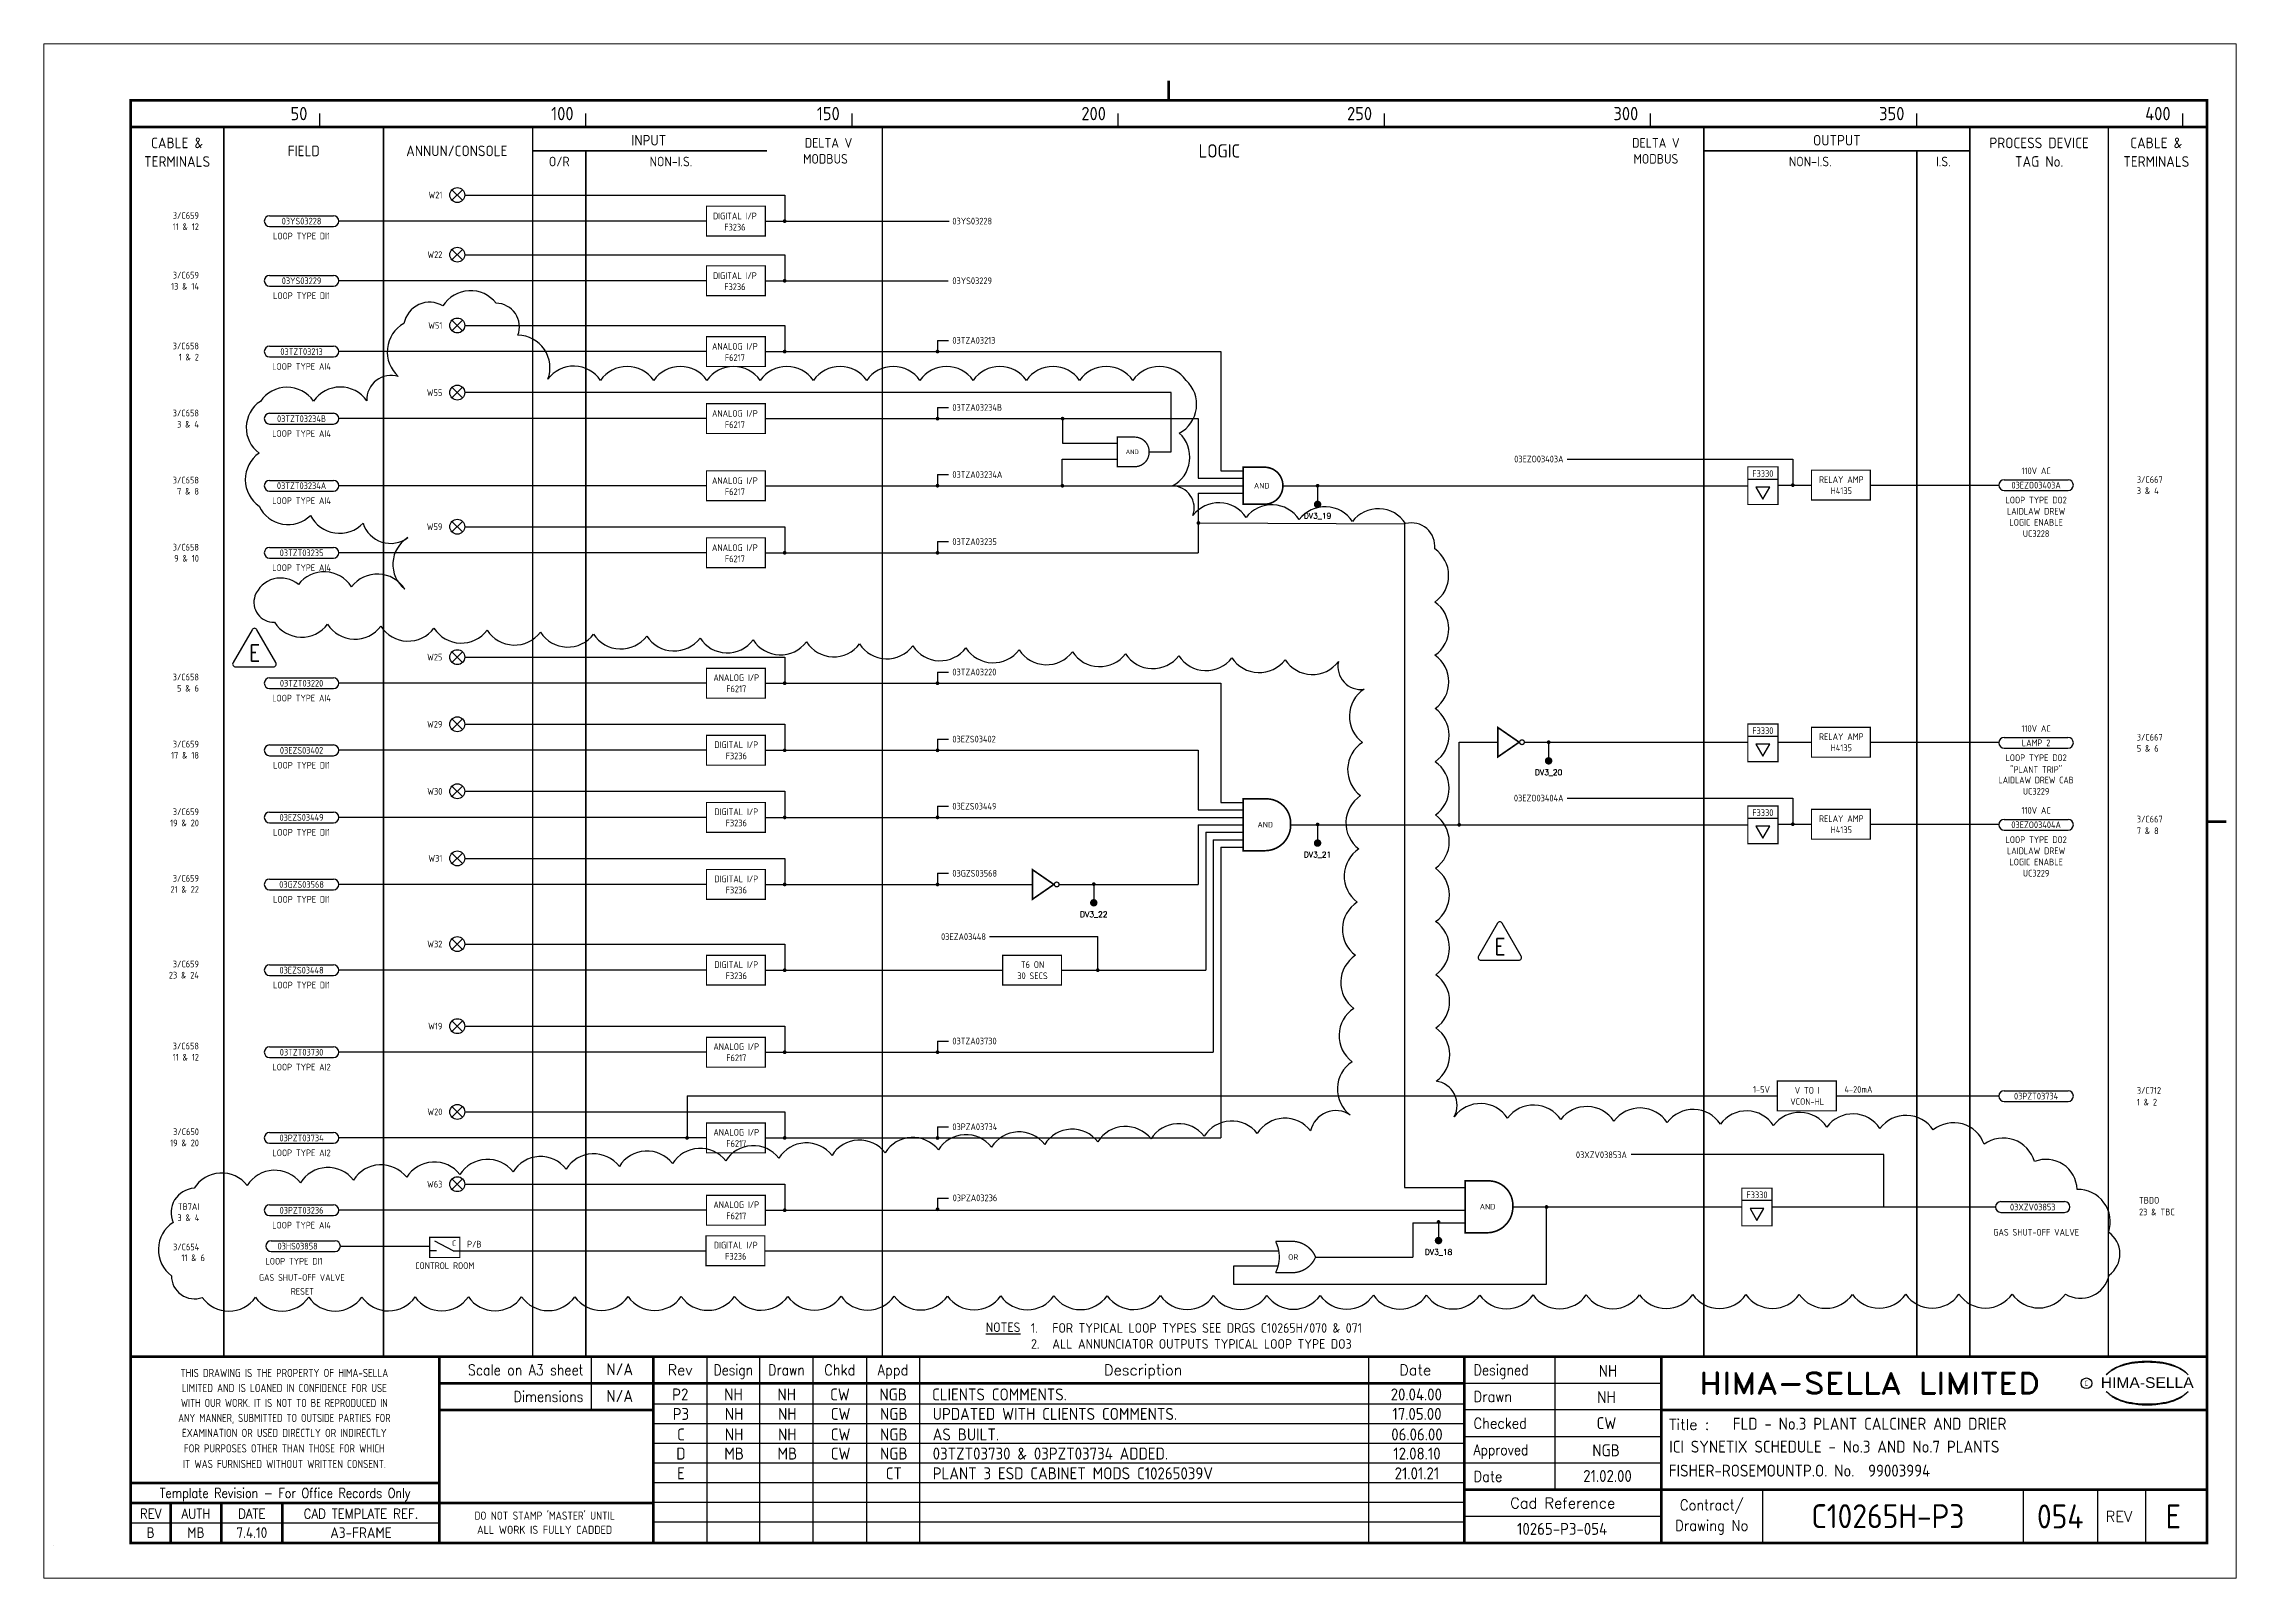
# Paper-space layout 'Layout1' of a CAD drawing. Extents: x 41 to 369, y 29 to 258.
# The model-space entities are those that its viewports show. They can reach past a viewport. Long polylines and large blocks are cut down to what shows.
import ezdxf
from ezdxf.enums import TextEntityAlignment as Align

# ---------------------------------------------------------------- set-up
doc = ezdxf.new("R2010")
doc.units = 0
doc.header["$LTSCALE"] = 0.25
doc.header["$MEASUREMENT"] = 0
doc.linetypes.add('HIDDEN', pattern=[0.375, 0.25, -0.125])
for name, color, linetype in [('00-DRG_FRAME', 12, 'CONTINUOUS'), ('01-DRAW', 7, 'CONTINUOUS'), ('02-TEXT', 2, 'CONTINUOUS'), ('051', 7, 'CONTINUOUS'), ('051-TEXT', 2, 'CONTINUOUS'), ('054', 7, 'CONTINUOUS'), ('054-TEXT', 2, 'CONTINUOUS')]:
    doc.layers.add(name, color=color, linetype=linetype)
doc.styles.add('ARIAL', font='arial.ttf', dxfattribs={"height": 2.5})
doc.styles.add('ISO', font='iso.shx')
doc.styles.add('ROMAND', font='ROMAND')
doc.styles.add('ROMANS', font='romans.shx')

psp = doc.layouts.get("Layout1")

msp = doc.modelspace()

# ---------------------------------------------------------------- texts
at = {"layer": '00-DRG_FRAME', "style": 'ISO'}
for s, p in [('50', (47.69, 267.75)), ('100', (97.69, 267.75)), ('150', (147.69, 267.75)), ('200', (197.69, 267.75)), ('250', (247.69, 267.75)), ('300', (297.69, 267.75)), ('350', (347.69, 267.75)), ('400', (397.69, 267.75))]:
    msp.add_text(s, height=2.5, dxfattribs=at).set_placement(p, align=Align.RIGHT)
for s, height, p in [('CABLE &', 2, (23.21, 263.5)), ('INPUT', 2, (111.81, 264)), ('DELTA V', 1.8, (145.58, 263.5)), ('DELTA V', 1.8, (301, 263.5)), ('OUTPUT', 2, (335, 264)), ('PROCESS DEVICE', 2, (373, 263.5)), ('CABLE &', 2, (395, 263.5)), ('TERMINALS', 2, (23.21, 260)), ('FIELD', 2, (47, 262)), ('ANNUN/CONSOLE', 2, (75.76, 262)), ('O/R', 1.8, (95, 260)), ('NON-I.S.', 1.8, (115.98, 260)), ('MODBUS', 1.8, (145, 260.5)), ('LOGIC', 2.5, (219, 262)), ('MODBUS', 1.8, (301, 260.5)), ('NON-I.S.', 1.8, (330, 260)), ('I.S.', 1.8, (355, 260)), ('TAG No.', 2, (373, 260)), ('TERMINALS', 2, (395, 260))]:
    msp.add_text(s, height=height, dxfattribs=at).set_placement(p, align=Align.MIDDLE)
at = {"layer": '00-DRG_FRAME', "color": 3, "style": 'ISO'}
for s, width, p in [('THIS DRAWING IS THE PROPERTY OF HIMA-SELLA', 0.9, (43.36, 32.44)), ("DO NOT STAMP 'MASTER' UNTIL", 0.95, (92.25, 5.79))]:
    msp.add_text(s, height=1.53, dxfattribs=dict(at, width=width)).set_placement(p, align=Align.MIDDLE)
at = {"layer": '00-DRG_FRAME', "color": 4, "style": 'ROMAND', "width": 0.87}
for s, p in [('Scale on A3 sheet', (99.54, 32)), ('Dimensions', (99.54, 27.01))]:
    msp.add_text(s, height=2, dxfattribs=at).set_placement(p, align=Align.RIGHT)
at = {"layer": '00-DRG_FRAME', "color": 4, "style": 'ROMAND'}
for s, p in [('Rev', (117.7, 32)), ('Description', (204.69, 32)), ('Date', (255.79, 32))]:
    msp.add_text(s, height=2, dxfattribs=at).set_placement(p, align=Align.CENTER)
for s, width, p in [('Design', 0.85, (127.7, 32)), ('Drawn', 0.85, (137.7, 32)), ('Chkd', 0.9, (147.7, 32)), ('Appd', 0.9, (157.7, 32))]:
    msp.add_text(s, height=2, dxfattribs=dict(at, width=width)).set_placement(p, align=Align.CENTER)
for s, width, p in [('Designed', 0.87, (266.75, 32)), ('Drawn', 0.9, (266.75, 27)), ('Checked', 0.9, (266.75, 22)), ('Approved', 0.85, (266.75, 17)), ('Date', 0.9, (266.75, 12))]:
    msp.add_text(s, height=2, dxfattribs=dict(at, width=width)).set_placement(p)
at = {"layer": '00-DRG_FRAME', "color": 3, "style": 'ISO'}
for s, width, p in [('LIMITED AND IS LOANED IN CONFIDENCE FOR USE', 0.9, (43.36, 29.62)), ('ANY MANNER, SUBMITTED TO OUTSIDE PARTIES FOR', 0.87, (43.36, 23.99)), ('WITH OUR WORK. IT IS NOT TO BE REPRODUCED IN', 0.87, (43.36, 26.81)), ('EXAMINATION OR USED DIRECTLY OR INDIRECTLY', 0.9, (43.36, 21.18)), ('FOR PURPOSES OTHER THAN THOSE FOR WHICH', 0.9, (43.36, 18.27)), ('IT WAS FURNISHED WITHOUT WRITTEN CONSENT.', 0.9, (43.36, 15.35))]:
    msp.add_text(s, height=1.53, dxfattribs=dict(at, width=width)).set_placement(p, align=Align.MIDDLE_CENTER)
at = {"layer": '00-DRG_FRAME', "style": 'ROMAND', "width": 1.15}
msp.add_text('HIMA-SELLA LIMITED', height=4, dxfattribs=at).set_placement((341.1, 30.5), align=Align.MIDDLE)
at = {"layer": '00-DRG_FRAME', "color": 3, "style": 'ISO', "width": 0.9}
msp.add_text('C', height=1, dxfattribs=at).set_placement((381.84, 30), align=Align.CENTER)
at = {"layer": '00-DRG_FRAME', "style": 'ARIAL', "width": 1.05}
msp.add_text('HIMA-SELLA', height=2, dxfattribs=at).set_placement((393.3, 29.63), align=Align.CENTER)
at = {"layer": '00-DRG_FRAME', "color": 4, "style": 'ROMAND'}
msp.add_text('Title :', height=2, dxfattribs=at).set_placement((303.5, 21.75))
for s, height, width, p in [('Template Revision - For Office Records Only', 1.8, 0.85, (43.5, 9.62)), ('Contract/', 2, 0.9, (311.5, 7.5)), ('REV', 1.8, 0.9, (18.25, 6)), ('AUTH', 1.8, 0.9, (26.75, 6)), ('DATE', 1.8, 0.9, (37.25, 6)), ('CAD TEMPLATE REF.', 1.8, 0.9, (57.75, 6)), ('Drawing No', 2, 0.9, (311.5, 3.5))]:
    msp.add_text(s, height=height, dxfattribs=dict(at, width=width)).set_placement(p, align=Align.MIDDLE)
for s, p in [('Cad Reference', (283.5, 8)), ('REV', (388, 5.5))]:
    msp.add_text(s, height=2, dxfattribs=at).set_placement(p, align=Align.MIDDLE)
at = {"layer": '00-DRG_FRAME', "color": 41, "style": 'ISO'}
for s, p in [('B', (18.25, 1.45)), ('MB', (26.75, 1.45)), ('7.4.10', (37.25, 1.45)), ('A3-FRAME', (57.75, 1.45))]:
    msp.add_text(s, height=2, dxfattribs=at).set_placement(p, align=Align.CENTER)
at = {"layer": '00-DRG_FRAME', "color": 3, "style": 'ISO'}
msp.add_text('ALL WORK IS FULLY CADDED', height=1.53, dxfattribs=at).set_placement((92.25, 2.98), align=Align.MIDDLE_CENTER)
at = {"layer": '02-TEXT', "style": 'ISO'}
for s, p in [('%%UNOTES', (175.13, 41.03)), ('1.', (183.62, 40.89)), ('FOR TYPICAL LOOP TYPES SEE DRGS C10265H/070 & 071', (187.62, 40.89)), ('2.', (183.62, 37.89)), ('ALL ANNUNCIATOR OUTPUTS TYPICAL LOOP TYPE DO3', (187.62, 37.89))]:
    msp.add_text(s, height=1.8, dxfattribs=at).set_placement(p, align=Align.MIDDLE_LEFT)
at = {"layer": '051-TEXT', "style": 'ISO'}
msp.add_text('1-5V', height=1.26, dxfattribs=at).set_placement((322.43, 85.69), align=Align.MIDDLE_RIGHT)
for s, height, p in [('VCON-HL', 1.26, (329.43, 83.42)), ('V TO I', 1.26, (329.43, 85.52)), ('C', 1.05, (75.24, 56.8)), ('DIGITAL I/P', 1.26, (128.16, 56.45)), ('F3236', 1.26, (128.16, 54.35)), ('OR', 1.05, (232.87, 54.21)), ('CONTROL ROOM', 1.26, (73.49, 52.6))]:
    msp.add_text(s, height=height, dxfattribs=at).set_placement(p, align=Align.MIDDLE)
for s, p in [('4-20mA', (336.43, 85.69)), ('P/B', (77.69, 56.63))]:
    msp.add_text(s, height=1.26, dxfattribs=at).set_placement(p, align=Align.MIDDLE_LEFT)
at = {"layer": '054-TEXT', "style": 'ISO'}
for s, p in [('W21', (73.04, 253.7)), ('11 & 12', (27.31, 247.75)), ('3/C659', (27.31, 249.85)), ('W22', (73.04, 242.5)), ('3/C659', (27.31, 238.65)), ('13 & 14', (27.31, 236.55)), ('W51', (73.04, 229.2)), ('3/C658', (27.31, 225.35)), ('1 & 2', (27.31, 223.25)), ('W55', (73.04, 216.6)), ('3/C658', (27.31, 212.75)), ('3 & 4', (27.31, 210.65)), ('03EZO03403A', (283.65, 204.11)), ('3/C658', (27.31, 200.15)), ('7 & 8', (27.31, 198.05)), ('W59', (73.04, 191.4)), ('3/C658', (27.31, 187.55)), ('9 & 10', (27.31, 185.45)), ('W25', (73.04, 166.9)), ('3/C658', (27.31, 163.16)), ('5 & 6', (27.31, 161.06)), ('W29', (73.04, 154.3)), ('17 & 18', (27.31, 148.46)), ('3/C659', (27.31, 150.56)), ('W30', (73.04, 141.7)), ('03EZO03404A', (283.65, 140.42)), ('19 & 20', (27.31, 135.75)), ('3/C659', (27.31, 137.85)), ('W31', (73.04, 129.1)), ('21 & 22', (27.31, 123.26)), ('3/C659', (27.31, 125.36)), ('W32', (73.04, 113)), ('03EZA03448', (175.15, 114.4)), ('23 & 24', (27.31, 107.16)), ('3/C659', (27.31, 109.26)), ('W19', (73.04, 97.59)), ('11 & 12', (27.31, 91.75)), ('3/C658', (27.31, 93.85)), ('3/C650', (27.31, 77.75)), ('W20', (73.04, 81.49)), ('19 & 20', (27.31, 75.65)), ('W63', (73.04, 67.9)), ('3 & 4', (27.38, 61.6)), ('TB7AI', (27.38, 63.7)), ('3/C654', (27.37, 56.11)), ('11 & 6 ', (29.15, 54.07))]:
    msp.add_text(s, height=1.26, dxfattribs=at).set_placement(p, align=Align.MIDDLE_RIGHT)
at = {"layer": '054-TEXT'}
for s, height, style, p in [('03YS03228', 1.26, 'ISO', (46.59, 248.8)), ('DIGITAL I/P', 1.26, 'ISO', (127.99, 249.77)), ('F3236', 1.26, 'ISO', (127.99, 247.67)), ('LOOP TYPE DI1', 1.26, 'ISO', (46.59, 246)), ('DIGITAL I/P', 1.26, 'ISO', (127.99, 238.57)), ('LOOP TYPE DI1', 1.26, 'ISO', (46.59, 234.8)), ('03YS03229', 1.26, 'ISO', (46.59, 237.6)), ('F3236', 1.26, 'ISO', (127.99, 236.47)), ('03TZT03213', 1.26, 'ISO', (46.59, 224.3)), ('ANALOG I/P', 1.26, 'ISO', (127.99, 225.27)), ('F6217', 1.26, 'ISO', (127.99, 223.17)), ('LOOP TYPE AI4', 1.26, 'ISO', (46.59, 221.5)), ('03TZT03234B', 1.26, 'ISO', (46.59, 211.7)), ('ANALOG I/P', 1.26, 'ISO', (127.99, 212.67)), ('F6217', 1.26, 'ISO', (127.99, 210.57)), ('LOOP TYPE AI4', 1.26, 'ISO', (46.59, 208.9)), ('AND', 0.84, 'ISO', (202.63, 205.45)), ('110V AC', 1.26, 'ISO', (372.43, 201.9)), ('03TZT03234A', 1.26, 'ISO', (46.59, 199.1)), ('ANALOG I/P', 1.26, 'ISO', (127.99, 200.07)), ('F6217', 1.26, 'ISO', (127.99, 197.97)), ('AND', 1.05, 'ISO', (226.95, 199.1)), ('RELAY AMP', 1.26, 'ISO', (335.83, 200.26)), ('H4135', 1.26, 'ISO', (335.83, 198.16)), ('03EZO03403A', 1.26, 'ISO', (372.43, 199.2)), ('LOOP TYPE AI4', 1.26, 'ISO', (46.59, 196.3)), ('DV3_19', 1.05, 'ROMANS', (237.45, 193.39)), ('LOOP TYPE DO2', 1.26, 'ISO', (372.43, 196.41)), ('LAIDLAW DREW', 1.26, 'ISO', (372.43, 194.31)), ('LOGIC ENABLE', 1.26, 'ISO', (372.43, 192.21)), ('UC3228', 1.26, 'ISO', (372.43, 190.11)), ('03TZT03235', 1.26, 'ISO', (46.59, 186.5)), ('ANALOG I/P', 1.26, 'ISO', (127.99, 187.47)), ('F6217', 1.26, 'ISO', (127.99, 185.37)), ('LOOP TYPE AI4', 1.26, 'ISO', (46.59, 183.7)), ('03TZT03220', 1.26, 'ISO', (46.59, 162)), ('ANALOG I/P', 1.26, 'ISO', (128.25, 163.05)), ('F6217', 1.26, 'ISO', (128.25, 160.95)), ('LOOP TYPE AI4', 1.26, 'ISO', (46.59, 159.2)), ('RELAY AMP', 1.26, 'ISO', (335.83, 151.97)), ('110V AC', 1.26, 'ISO', (372.43, 153.5)), ('03EZS03402', 1.26, 'ISO', (46.59, 149.4)), ('DIGITAL I/P', 1.26, 'ISO', (128.25, 150.45)), ('F3236', 1.26, 'ISO', (128.25, 148.35)), ('H4135', 1.26, 'ISO', (335.83, 149.87)), ('LOOP TYPE DO2', 1.26, 'ISO', (372.43, 148.01)), ('LAMP 2', 1.26, 'ISO', (372.43, 150.8)), ('LOOP TYPE DI1', 1.26, 'ISO', (46.59, 146.6)), ('DV3_20', 1.05, 'ROMANS', (280.85, 145.21)), ('"PLANT TRIP"', 1.26, 'ISO', (372.43, 145.91)), ('UC3229', 1.26, 'ISO', (372.43, 141.71)), ('03EZS03449', 1.26, 'ISO', (46.59, 136.8)), ('DIGITAL I/P', 1.26, 'ISO', (128.25, 137.85)), ('F3236', 1.26, 'ISO', (128.25, 135.75)), ('AND', 1.05, 'ISO', (227.62, 135.44)), ('RELAY AMP', 1.26, 'ISO', (335.83, 136.57)), ('03EZO03404A', 1.26, 'ISO', (372.43, 135.41)), ('110V AC', 1.26, 'ISO', (372.43, 138.11)), ('LOOP TYPE DI1', 1.26, 'ISO', (46.59, 134)), ('H4135', 1.26, 'ISO', (335.83, 134.47)), ('LOOP TYPE DO2', 1.26, 'ISO', (372.43, 132.62)), ('LOOP TYPE DO2', 1.26, 'ISO', (372.43, 132.62)), ('DV3_21', 1.05, 'ROMANS', (237.45, 129.75)), ('LAIDLAW DREW', 1.26, 'ISO', (372.43, 130.52)), ('LOGIC ENABLE', 1.26, 'ISO', (372.43, 128.42)), ('03GZS03568', 1.26, 'ISO', (46.59, 124.2)), ('DIGITAL I/P', 1.26, 'ISO', (128.25, 125.25)), ('F3236', 1.26, 'ISO', (128.25, 123.15)), ('UC3229', 1.26, 'ISO', (372.43, 126.32)), ('LOOP TYPE DI1', 1.26, 'ISO', (46.59, 121.4)), ('DV3_22', 1.05, 'ROMANS', (195.41, 118.55)), ('03EZS03448', 1.26, 'ISO', (46.59, 108.1)), ('DIGITAL I/P', 1.26, 'ISO', (128.25, 109.15)), ('F3236', 1.26, 'ISO', (128.25, 107.05)), ('30 SECS', 1.26, 'ISO', (183.9, 107.05)), ('T6 ON', 1.26, 'ISO', (183.9, 109.15)), ('LOOP TYPE DI1', 1.26, 'ISO', (46.59, 105.3)), ('03TZT03730', 1.26, 'ISO', (46.59, 92.69)), ('ANALOG I/P', 1.26, 'ISO', (128.25, 93.74)), ('F6217', 1.26, 'ISO', (128.25, 91.64)), ('LOOP TYPE AI2', 1.26, 'ISO', (46.59, 89.89)), ('03PZT03734', 1.26, 'ISO', (372.43, 84.44)), ('ANALOG I/P', 1.26, 'ISO', (128.25, 77.64)), ('LOOP TYPE AI2', 1.26, 'ISO', (46.59, 73.79)), ('03PZT03734', 1.26, 'ISO', (46.59, 76.59)), ('F6217', 1.26, 'ISO', (128.25, 75.54)), ('03XZV03853A', 1.26, 'ISO', (290.77, 73.42)), ('03PZT03236', 1.26, 'ISO', (46.59, 63)), ('ANALOG I/P', 1.26, 'ISO', (128.25, 64.05)), ('F6217', 1.26, 'ISO', (128.25, 61.95)), ('AND', 1.05, 'ISO', (269.37, 63.68)), ('03XZV03853', 1.26, 'ISO', (371.8, 63.6)), ('LOOP TYPE AI4', 1.26, 'ISO', (46.59, 60.2)), ('GAS SHUT-OFF VALVE', 1.26, 'ISO', (372.45, 58.87)), ('LOOP TYPE DI1', 1.26, 'ISO', (45.16, 53.43)), ('03HS03858', 1.26, 'ISO', (45.85, 56.26)), ('DV3_18', 1.05, 'ROMANS', (260.17, 55.1)), ('GAS SHUT-OFF VALVE', 1.26, 'ISO', (46.64, 50.37)), ('RESET', 1.26, 'ISO', (46.75, 47.76))]:
    msp.add_text(s, height=height, dxfattribs=dict(at, style=style)).set_placement(p, align=Align.MIDDLE)
at = {"layer": '054-TEXT', "style": 'ISO'}
for s, p in [('03YS03228', (168.85, 248.8)), ('03YS03229', (168.85, 237.6)), ('03TZA03213', (168.85, 226.4)), ('03TZA03234B', (168.85, 213.8)), ('03TZA03234A', (168.85, 201.2)), ('3/C667', (391.35, 200.26)), ('3 & 4', (391.35, 198.16)), ('03TZA03235', (168.85, 188.6)), ('03TZA03220', (168.85, 164.1)), ('3/C667', (391.34, 151.86)), ('03EZS03402', (168.85, 151.5)), ('5 & 6', (391.34, 149.76)), ('03EZS03449', (168.85, 138.9)), ('3/C667', (391.34, 136.47)), ('7 & 8', (391.34, 134.28)), ('03GZS03568', (168.85, 126.3)), ('03TZA03730', (168.85, 94.79)), ('1 & 2', (391.35, 83.31)), ('3/C712', (391.35, 85.5)), ('03PZA03734', (168.85, 78.68)), ('03PZA03236', (168.9, 65.33)), ('TBDO', (391.76, 64.88)), ('23 & TBC', (391.76, 62.68))]:
    msp.add_text(s, height=1.26, dxfattribs=at).set_placement(p, align=Align.MIDDLE_LEFT)
for p in [(321.09, 200.76), (321.09, 152.46), (321.09, 137.06), (319.99, 65.27)]:
    msp.add_text('F3330', height=1.26, dxfattribs=at).set_placement(p, align=Align.CENTER)
at = {"layer": '054-TEXT', "style": 'ISO', "width": 0.9}
msp.add_text('LAIDLAW DREW CAB', height=1.26, dxfattribs=at).set_placement((372.43, 143.81), align=Align.MIDDLE)

# ---------------------------------------------------------------- blocks, each defined once
blk = doc.blocks.new('A3-REVA')
at = {"layer": '051-TEXT', "style": 'ISO'}
for tag, p in [('DESIGNED', (292.01, 31.7)), ('A', (117.73, 27.28)), ('DES', (127.73, 27.28)), ('DRN', (137.73, 27.28)), ('CHKD', (147.73, 27.28)), ('APPD', (157.73, 27.28)), ('DATE', (256, 27.28)), ('DRAWN', (291.72, 26.77)), ('CHECKED', (291.72, 21.89)), ('APPD', (291.65, 16.79)), ('DATE', (291.92, 11.96))]:
    blk.add_attdef(tag, text='', height=2.25, dxfattribs=at).set_placement(p, align=Align.CENTER)
blk.add_attdef('DESCRIPTION', (165.03, 27.28), '', height=2.25, dxfattribs=at)
blk = doc.blocks.new('A3-REVB')
at = {"layer": '051-TEXT', "style": 'ISO'}
for tag, p in [('A', (124.85, -20.36)), ('DES', (134.85, -20.36)), ('DRN', (144.85, -20.36)), ('CHKD', (154.85, -20.36)), ('APPD', (164.85, -20.36)), ('DATE', (263.12, -20.36))]:
    blk.add_attdef(tag, text='', height=2.25, dxfattribs=at).set_placement(p, align=Align.CENTER)
blk.add_attdef('DESCRIPTION', (172.15, -20.36), '', height=2.25, dxfattribs=at)
blk = doc.blocks.new('A3-TITLE')
at = {"layer": '051-TEXT', "style": 'ISO'}
blk.add_attdef('TITLE_1', (315.46, 21.78), '', height=2.25, dxfattribs=at)
for tag, p in [('DRGNO', (376.96, 3.24)), ('REV.', (398.2, 3.24))]:
    blk.add_attdef(tag, text='', height=4.5, dxfattribs=at).set_placement(p, align=Align.CENTER)
blk = doc.blocks.new('A3-CONTRACT')
at = {"layer": '051-TEXT', "color": 41, "style": 'ISO'}
for tag, height, p in [('SCALE', 2.25, (106.71, 31.82)), ('DIMS', 2.25, (106.71, 26.8)), ('CONTRACT', 4.5, (344.94, 3.1)), ('CAD-REF', 2.25, (283.73, 1.84))]:
    blk.add_attdef(tag, text='', height=height, dxfattribs=at).set_placement(p, align=Align.CENTER)
for tag, p in [('TITLE_2', (303.86, 17.28)), ('TITLE_3', (303.79, 12.78))]:
    blk.add_attdef(tag, p, '', height=2.25, dxfattribs=at)
blk = doc.blocks.new('TRI-E')
at = {"layer": '01-DRAW'}
blk.add_lwpolyline([(-0.26, 2.55), (-2.34, -1.05, 0.57735), (-2.08, -1.5), (2.08, -1.5, 0.57735), (2.34, -1.05), (0.26, 2.55, 0.57735)], format="xyb", close=True, dxfattribs=at)
at = {"layer": '02-TEXT', "color": 2, "style": 'ROMANS', "width": 0.8}
blk.add_text('E', height=1.8, dxfattribs=at).set_placement((0, 0), align=Align.MIDDLE)

# ---------------------------------------------------------------- linework, layer by layer
at = {"layer": '00-DRG_FRAME'}
for p, q in [((50, 266.5), (50, 269)), ((100, 266.5), (100, 269)), ((150, 266.5), (150, 269)), ((200, 266.5), (200, 269)), ((250, 266.5), (250, 269)), ((300, 266.5), (300, 269)), ((350, 266.5), (350, 269)), ((400, 266.5), (400, 269)), ((101.01, 35.5), (101.01, 25.5)), ((122.7, 35.5), (122.7, 0.5)), ((132.7, 0.5), (132.7, 35.5)), ((142.7, 0.5), (142.7, 35.5)), ((152.7, 35.5), (152.7, 0.5)), ((162.7, 35.5), (162.7, 0.5)), ((247, 35.5), (247, 0.5)), ((282, 35.5), (282, 10.5)), ((265, 30.5), (302, 30.5)), ((265, 26.59), (112.7, 26.59)), ((302, 25.5), (265, 25.5)), ((265, 22.89), (112.7, 22.89)), ((265, 19.19), (112.7, 19.19)), ((265, 20.5), (302, 20.5)), ((265, 15.49), (112.7, 15.49)), ((302, 15.5), (265, 15.5)), ((265, 11.79), (112.7, 11.79)), ((321, 10.5), (321, 0.5)), ((370, 10.5), (370, 0.5)), ((384, 0.5), (384, 10.5)), ((393, 10.5), (393, 0.5)), ((72.5, 4.25), (14.5, 4.25)), ((265, 8.09), (112.7, 8.09)), ((265, 4.39), (112.7, 4.39)), ((302, 5.5), (265, 5.5)), ((0, 0), (0, 0.03))]:
    msp.add_line(p, q, dxfattribs=at)
at = {"layer": '00-DRG_FRAME', "color": 7}
for p, q in [((209.97, 216.6), (77.24, 216.6)), ((209.97, 205.45), (209.97, 216.6)), ((189.55, 211.88), (189.55, 207.08)), ((189.55, 207.08), (199.83, 207.08)), ((189.5, 199.28), (189.5, 204.11)), ((189.5, 204.11), (199.83, 204.11)), ((205.81, 205.45), (209.97, 205.45)), ((215.24, 192.1), (253.8, 191.96)), ((253.8, 191.96), (253.8, 67.29)), ((343.81, 73.46), (296.38, 73.46)), ((343.81, 63.62), (343.81, 73.46)), ((253.8, 67.29), (265.19, 67.29)), ((133.71, 63), (265.19, 63)), ((274.14, 63.62), (317.15, 63.62)), ((280.39, 63.67), (280.39, 49.06)), ((322.82, 63.62), (364.8, 63.62)), ((255.32, 60.66), (265.19, 60.66)), ((255.32, 60.66), (255.32, 54.21)), ((53.89, 56.27), (70.65, 56.27)), ((75.06, 55.4), (122.56, 55.4)), ((133.62, 55.4), (230.2, 55.4)), ((237.08, 54.21), (255.32, 54.21)), ((221.73, 49.06), (221.73, 52.57)), ((221.73, 52.57), (230.05, 52.57)), ((280.39, 49.06), (221.73, 49.06))]:
    msp.add_line(p, q, dxfattribs=at)
at = {"layer": '00-DRG_FRAME'}
for points, const_width in [([(209.5, 271.5), (209.5, 275.18)], 0.5), ([(209.5, 271.5), (209.5, 275.18)], 0.5), ([(14.5, 266.5), (404.5, 266.5)], 0.5), ([(32, 266.5), (32, 35.5)], 0.3), ([(62, 266.5), (62, 35.5)], 0.3), ([(90, 266.5), (90, 35.5)], 0.3), ([(155.69, 266.5), (155.69, 35.5)], 0.3), ([(310, 266.5), (310, 35.5)], 0.3), ([(360, 266.5), (360, 35.5)], 0.3), ([(386, 266.5), (386, 35.5)], 0.3), ([(90, 262), (134, 262)], 0.3), ([(310, 262), (360, 262)], 0.3), ([(404.5, 136), (408.18, 136)], 0.5), ([(404.5, 35.5), (14.5, 35.5)], 0.5), ([(72.5, 0.5), (72.5, 35.5)], 0.5), ([(112.7, 0.5), (112.7, 35.5)], 0.5), ([(265, 35.5), (265, 0.5)], 0.5), ([(302, 0.5), (302, 35.5)], 0.5), ([(265, 30.5), (72.5, 30.5)], 0.5), ([(112.7, 25.5), (72.5, 25.5)], 0.5), ([(404.5, 25.5), (302, 25.5)], 0.5), ([(14.5, 11.75), (72.5, 11.75)], 0.5), ([(14.5, 8), (72.5, 8)], 0.5), ([(22, 0.5), (22, 8)], 0.5), ([(31.5, 0.5), (31.5, 8)], 0.5), ([(43, 0.5), (43, 8)], 0.5), ([(112.7, 8), (72.5, 8)], 0.5), ([(265, 10.5), (404.5, 10.5)], 0.5)]:
    msp.add_lwpolyline(points, dxfattribs=dict(at, const_width=const_width))
at = {"layer": '00-DRG_FRAME', "const_width": 0.5}
msp.add_lwpolyline([(14.5, 0.5), (404.5, 0.5), (404.5, 271.5), (14.5, 271.5)], close=True, dxfattribs=at)
at = {"layer": '00-DRG_FRAME', "linetype": 'HIDDEN', "ltscale": 20, "const_width": 0.3}
for points in [[(100, 262), (100, 35.5)], [(350.01, 262.07), (350.01, 35.57)]]:
    msp.add_lwpolyline(points, dxfattribs=at)
at = {"layer": '00-DRG_FRAME', "color": 7}
msp.add_lwpolyline([(83.14, 233.38, 0.520567), (73.16, 232.88, 0.520567), (65.83, 229.57, 0.520567), (64.77, 219.63, 0.520567), (58.85, 215.06, 0.520567), (48.85, 215.01, 0.520567), (38.85, 214.95, 0.520567), (38.61, 205.23, 0.520567), (38.65, 195.23, 0.520567), (48.26, 193.53, 0.520567), (58.15, 192.06, 0.520567), (66.57, 189.37, 0.520567), (65.98, 179.69, 0.520567), (55.98, 180.11, 0.520567), (45.99, 180.53, 0.520567), (37.84, 178.41, 0.520567), (41.49, 173.44, 0.520567), (51.48, 173.07, 0.520567), (61.48, 172.7, 0.520567), (71.47, 172.33, 0.520567), (81.46, 171.96, 0.520567), (91.46, 171.59, 0.520567), (101.45, 171.22, 0.520567), (111.44, 170.85, 0.520567), (121.44, 170.48, 0.520567), (131.43, 170.12, 0.520567), (141.42, 169.75, 0.520567), (151.42, 169.38, 0.520567), (161.41, 169.01, 0.520567), (171.4, 168.64, 0.520567), (181.4, 168.27, 0.520567), (191.39, 167.9, 0.520567), (201.38, 167.53, 0.520567), (211.38, 167.16, 0.520567), (221.37, 166.79, 0.520567), (231.36, 166.42, 0.520567), (241.36, 166.06, 0.520567), (246.18, 160.87, 0.520567), (245.86, 150.87, 0.520567), (245.54, 140.88, 0.520567), (245.22, 130.88, 0.520567), (244.89, 120.89, 0.520567), (244.57, 110.89, 0.520567), (244.25, 100.9, 0.520567), (243.93, 90.9, 0.520567), (243.6, 80.91, 0.520567), (236.12, 77.94, 0.520567), (226.13, 77.43, 0.520567), (216.15, 76.91, 0.520567), (206.16, 76.4, 0.520567), (196.17, 75.88, 0.520567), (186.19, 75.37, 0.520567), (176.2, 74.85, 0.520567), (166.21, 74.34, 0.520567), (156.23, 73.82, 0.520567), (146.24, 73.31, 0.520567), (136.25, 72.79, 0.520567), (126.27, 72.28, 0.520567), (116.28, 71.77, 0.520567), (106.29, 71.25, 0.520567), (96.3, 70.74, 0.520567), (86.32, 70.22, 0.520567), (76.33, 69.71, 0.520567), (66.34, 69.19, 0.520567), (56.36, 68.68, 0.520567), (46.37, 68.16, 0.520567), (36.38, 67.65, 0.520567), (26.4, 67.13, 0.520567), (22.46, 60.69, 0.520567), (22.13, 50.69, 0.520567), (27.93, 46.63, 0.520567), (37.93, 46.65, 0.520567), (47.93, 46.67, 0.520567), (57.93, 46.69, 0.520567), (67.93, 46.71, 0.520567), (77.93, 46.73, 0.520567), (87.93, 46.74, 0.520567), (97.93, 46.76, 0.520567), (107.93, 46.78, 0.520567), (117.93, 46.8, 0.520567), (127.93, 46.82, 0.520567), (137.93, 46.83, 0.520567), (147.93, 46.85, 0.520567), (157.93, 46.87, 0.520567), (167.93, 46.89, 0.520567), (177.93, 46.91, 0.520567), (187.93, 46.93, 0.520567), (197.93, 46.94, 0.520567), (207.93, 46.96, 0.520567), (217.93, 46.98, 0.520567), (227.93, 47, 0.520567), (237.93, 47.02, 0.520567), (247.93, 47.04, 0.520567), (257.93, 47.05, 0.520567), (267.93, 47.07, 0.520567), (277.93, 47.09, 0.520567), (287.93, 47.11, 0.520567), (297.93, 47.13, 0.520567), (307.93, 47.15, 0.520567), (317.93, 47.16, 0.520567), (327.93, 47.18, 0.520567), (337.93, 47.2, 0.520567), (347.93, 47.22, 0.520567), (357.93, 47.24, 0.520567), (367.93, 47.25, 0.520567), (377.93, 47.27, 0.520567), (386.15, 50.83, 0.520567), (386.03, 58.86, 0.520567), (380.12, 66.92, 0.520567), (372.12, 72.15, 0.520567), (362.66, 75.39, 0.520567), (353.1, 78.09, 0.520567), (343.1, 78.37, 0.520567), (333.11, 78.64, 0.520567), (323.11, 78.92, 0.520567), (313.11, 79.2, 0.520567), (303.12, 79.47, 0.520567), (293.12, 79.75, 0.520567), (283.13, 80.02, 0.520567), (273.13, 80.3, 0.520567), (263.13, 80.58, 0.520567), (259.7, 87.25, 0.520567), (259.67, 97.25, 0.520567), (259.65, 107.25, 0.520567), (259.62, 117.25, 0.520567), (259.6, 127.25, 0.520567), (259.58, 137.25, 0.520567), (259.55, 147.25, 0.520567), (259.53, 157.25, 0.520567), (259.5, 167.25, 0.520567), (259.48, 177.25, 0.520567), (259.46, 187.25, 0.520567), (253.99, 191.99, 0.520567), (243.99, 192.36, 0.520567), (234, 192.73, 0.520567), (224.01, 193.11, 0.520567), (214.01, 193.48, 0.520567), (210.18, 199.06, 0.520567), (211.47, 208.98, 0.520567), (212.75, 218.88, 0.520567), (202.75, 218.88, 0.520567), (192.75, 218.88, 0.520567), (182.75, 218.88, 0.520567), (172.75, 218.89, 0.520567), (162.75, 218.89, 0.520567), (152.75, 218.89, 0.520567), (142.75, 218.89, 0.520567), (132.75, 218.89, 0.520567), (122.75, 218.89, 0.520567), (112.75, 218.89, 0.520567), (102.75, 218.89, 0.520567), (92.86, 219.09, 0.520567), (87.23, 227.37, 0.520567), (83.14, 233.38, 0.520567)], format="xyb", dxfattribs=at)
at = {"layer": '00-DRG_FRAME', "color": 3}
msp.add_circle((381.88, 30.5), 1, dxfattribs=at)
for centre, radius, start, end in [((390.6, 26.83), 7.24, 106.0532, 133.5024), ((390.11, 28.1), 5.98, 122.244, 131.6154), ((389.75, 28.78), 5.21, 111.8206, 122.8668), ((391.78, 24.7), 9.76, 107.5931, 113.9452), ((393.1, 18.5), 15.94, 89.2698, 106.3911), ((392.1, 23.52), 10.99, 96.0146, 107.3203), ((393.29, 16.31), 18.28, 92.8917, 97.3734), ((393.24, 18.86), 15.73, 89.7805, 93.1738), ((393.36, 18.86), 15.73, 86.8262, 90.2195), ((393.51, 18.5), 15.94, 73.6089, 90.7302), ((393.31, 16.31), 18.28, 82.6266, 87.1083), ((394.51, 23.52), 10.99, 72.6797, 83.9854), ((394.83, 24.7), 9.76, 66.0548, 72.4069), ((396, 26.83), 7.24, 46.4976, 73.9468), ((396.85, 28.78), 5.21, 57.1332, 68.1794), ((396.49, 28.1), 5.98, 48.3846, 57.756), ((390.88, 27.01), 7.3, 130.419, 136.057), ((390.88, 34.04), 7.3, 223.943, 229.581), ((390.6, 34.23), 7.24, 226.4976, 253.9468), ((396, 34.23), 7.24, 286.0532, 313.5024), ((395.73, 27.01), 7.3, 43.943, 49.581), ((395.73, 34.04), 7.3, 310.419, 316.057), ((390.11, 32.96), 5.98, 228.3846, 237.756), ((389.75, 32.28), 5.21, 237.1332, 248.1794), ((391.78, 36.36), 9.76, 246.0548, 252.4069), ((393.1, 42.56), 15.94, 253.6089, 270.7302), ((392.1, 37.54), 10.99, 252.6797, 263.9854), ((393.29, 44.75), 18.28, 262.6266, 267.1083), ((393.24, 42.19), 15.73, 266.8262, 270.2195), ((393.51, 42.56), 15.94, 269.2698, 286.3911), ((393.36, 42.19), 15.73, 269.7805, 273.1738), ((393.31, 44.75), 18.28, 272.8917, 277.3734), ((394.51, 37.54), 10.99, 276.0146, 287.3203), ((394.83, 36.36), 9.76, 287.5931, 293.9452), ((396.85, 32.28), 5.21, 291.8206, 302.8668), ((396.49, 32.96), 5.98, 302.244, 311.6154)]:
    msp.add_arc(centre, radius, start, end, dxfattribs=at)
at = {"layer": '051'}
for p, q in [((334.89, 84.47), (365.43, 84.47)), ((71.91, 55.4), (70.65, 55.4)), ((75.06, 55.4), (71.64, 57.19))]:
    msp.add_line(p, q, dxfattribs=at)
for points, const_width in [([(323.83, 81.67), (334.89, 81.67), (334.89, 87.27), (323.83, 87.27)], 0.221), ([(70.65, 54.13), (76.32, 54.13), (76.32, 57.91), (70.65, 57.91)], 0.224), ([(122.56, 52.6), (133.62, 52.6), (133.62, 58.2), (122.56, 58.2)], 0.221)]:
    msp.add_lwpolyline(points, close=True, dxfattribs=dict(at, const_width=const_width))
at = {"layer": '051', "const_width": 0.245}
msp.add_lwpolyline([(233.16, 51.29), (229.57, 51.29, 0.235802), (229.57, 57.14), (233.16, 57.14, -0.273487), (237.08, 54.21, -0.273487)], format="xyb", close=True, dxfattribs=at)
at = {"layer": '054'}
for p, q in [((74.85, 254.69), (76.83, 252.71)), ((74.85, 252.71), (76.83, 254.69)), ((77.24, 253.7), (137.35, 253.7)), ((137.35, 253.7), (137.35, 248.8)), ((40.6, 249.81), (52.58, 249.81)), ((40.6, 247.79), (52.58, 247.79)), ((122.65, 248.8), (53.59, 248.8)), ((133.71, 248.8), (168.23, 248.8)), ((74.85, 243.49), (76.83, 241.51)), ((74.85, 241.51), (76.83, 243.49)), ((77.24, 242.5), (137.35, 242.5)), ((137.35, 242.5), (137.35, 237.6)), ((40.6, 238.61), (52.58, 238.61)), ((40.6, 236.59), (52.58, 236.59)), ((122.65, 237.6), (53.59, 237.6)), ((133.71, 237.6), (168.08, 237.6)), ((74.85, 230.19), (76.83, 228.21)), ((74.85, 228.21), (76.83, 230.19)), ((77.24, 229.2), (137.35, 229.2)), ((137.35, 229.2), (137.35, 224.3)), ((40.6, 225.31), (52.58, 225.31)), ((40.6, 223.29), (52.58, 223.29)), ((122.65, 224.3), (53.59, 224.3)), ((133.71, 224.3), (219.25, 224.3)), ((166.05, 226.4), (168.15, 226.4)), ((166.05, 226.4), (166.05, 224.3)), ((219.25, 224.3), (219.25, 201.9)), ((74.85, 215.61), (76.83, 217.59)), ((74.85, 217.59), (76.83, 215.61)), ((40.6, 212.71), (52.58, 212.71)), ((40.6, 210.69), (52.58, 210.69)), ((122.65, 211.7), (53.59, 211.7)), ((133.71, 211.7), (215.05, 211.7)), ((166.05, 213.8), (168.15, 213.8)), ((166.05, 213.8), (166.05, 211.7)), ((215.05, 211.7), (215.05, 200.5)), ((219.25, 201.9), (223.45, 201.9)), ((284.35, 204.11), (326.73, 204.11)), ((326.73, 204.11), (326.73, 199.21)), ((40.6, 200.11), (52.58, 200.11)), ((40.6, 198.09), (52.58, 198.09)), ((122.65, 199.1), (53.59, 199.1)), ((133.71, 199.1), (223.45, 199.1)), ((166.05, 201.2), (168.15, 201.2)), ((166.05, 201.2), (166.05, 199.1)), ((215.05, 200.5), (223.45, 200.5)), ((215.05, 197.7), (215.05, 186.5)), ((215.05, 197.7), (223.45, 197.7)), ((230.93, 199.1), (318.26, 199.1)), ((237.45, 199.1), (237.45, 195.6)), ((318.26, 200.36), (323.93, 200.36)), ((323.93, 199.21), (330.23, 199.21)), ((341.29, 199.21), (365.43, 199.21)), ((366.44, 200.23), (378.42, 200.23)), ((366.44, 198.2), (378.42, 198.2)), ((74.85, 190.41), (76.83, 192.39)), ((74.85, 192.39), (76.83, 190.41)), ((77.24, 191.4), (137.35, 191.4)), ((137.35, 191.4), (137.35, 186.5)), ((40.6, 187.51), (52.58, 187.51)), ((40.6, 185.49), (52.58, 185.49)), ((122.65, 186.5), (53.59, 186.5)), ((133.71, 186.5), (215.05, 186.5)), ((166.05, 188.6), (168.15, 188.6)), ((166.05, 188.6), (166.05, 186.5)), ((74.85, 165.91), (76.83, 167.89)), ((74.85, 167.89), (76.83, 165.91)), ((77.24, 166.9), (137.35, 166.9)), ((137.35, 166.9), (137.35, 162)), ((40.6, 163.01), (52.58, 163.01)), ((40.6, 160.99), (52.58, 160.99)), ((122.65, 162), (53.59, 162)), ((133.71, 162), (219.25, 162)), ((166.05, 164.1), (168.15, 164.1)), ((166.05, 164.1), (166.05, 162)), ((219.25, 162), (219.25, 139.6)), ((74.85, 155.29), (76.83, 153.31)), ((74.85, 153.31), (76.83, 155.29)), ((77.24, 154.3), (137.35, 154.3)), ((137.35, 154.3), (137.35, 149.4)), ((40.6, 150.41), (52.58, 150.41)), ((40.6, 148.39), (52.58, 148.39)), ((122.65, 149.4), (53.59, 149.4)), ((133.71, 149.4), (215.05, 149.4)), ((166.05, 151.5), (168.15, 151.5)), ((166.05, 151.5), (166.05, 149.4)), ((215.05, 149.4), (215.05, 138.2)), ((264.05, 135.41), (264.05, 150.92)), ((264.05, 150.92), (271.3, 150.92)), ((276.19, 150.92), (318.26, 150.92)), ((280.85, 150.92), (280.85, 147.42)), ((318.26, 152.07), (323.93, 152.07)), ((323.93, 150.92), (330.23, 150.92)), ((341.29, 150.92), (365.43, 150.92)), ((366.44, 151.82), (378.41, 151.82)), ((366.44, 149.8), (378.41, 149.8)), ((74.85, 140.71), (76.83, 142.69)), ((74.85, 142.69), (76.83, 140.71)), ((77.24, 141.7), (137.35, 141.7)), ((137.35, 141.7), (137.35, 136.8)), ((284.35, 140.42), (326.73, 140.42)), ((326.73, 140.42), (326.73, 135.52)), ((40.6, 137.81), (52.58, 137.81)), ((122.65, 136.8), (53.59, 136.8)), ((133.71, 136.8), (223.45, 136.8)), ((166.05, 138.9), (168.15, 138.9)), ((166.05, 138.9), (166.05, 136.8)), ((215.05, 138.2), (223.45, 138.2)), ((219.25, 139.6), (223.45, 139.6)), ((318.26, 136.67), (323.93, 136.67)), ((366.44, 136.43), (378.42, 136.43)), ((40.6, 135.79), (52.58, 135.79)), ((215.05, 135.4), (215.05, 124.2)), ((215.05, 135.4), (223.45, 135.4)), ((216.45, 134), (223.45, 134)), ((216.45, 134), (216.45, 108.1)), ((217.85, 132.6), (223.45, 132.6)), ((217.85, 132.6), (217.85, 92.69)), ((232.39, 135.41), (318.26, 135.41)), ((237.45, 135.47), (237.45, 131.97)), ((323.93, 135.52), (330.23, 135.52)), ((341.29, 135.52), (365.43, 135.52)), ((366.44, 134.41), (378.42, 134.41)), ((74.85, 128.11), (76.83, 130.09)), ((74.85, 130.09), (76.83, 128.11)), ((77.24, 129.1), (137.35, 129.1)), ((137.35, 129.1), (137.35, 124.2)), ((219.25, 131.2), (219.25, 76.59)), ((219.25, 131.2), (223.45, 131.2)), ((40.6, 125.21), (52.58, 125.21)), ((122.65, 124.2), (53.59, 124.2)), ((133.71, 124.2), (183.9, 124.2)), ((166.05, 126.3), (168.15, 126.3)), ((166.05, 126.3), (166.05, 124.2)), ((188.89, 124.2), (215.05, 124.2)), ((195.41, 124.26), (195.41, 120.76)), ((40.6, 123.19), (52.58, 123.19)), ((74.85, 112.01), (76.83, 113.99)), ((74.85, 113.99), (76.83, 112.01)), ((77.24, 113), (137.35, 113)), ((137.35, 113), (137.35, 108.1)), ((175.85, 114.4), (196.15, 114.4)), ((196.15, 108.1), (196.15, 114.4)), ((40.6, 109.11), (52.58, 109.11)), ((40.6, 107.09), (52.58, 107.09)), ((122.65, 108.1), (53.59, 108.1)), ((133.71, 108.1), (178.3, 108.1)), ((189.36, 108.1), (216.45, 108.1)), ((74.85, 98.57), (76.83, 96.59)), ((74.85, 96.59), (76.83, 98.57)), ((77.24, 97.59), (137.35, 97.59)), ((137.35, 97.59), (137.35, 92.69)), ((166.05, 94.79), (166.05, 92.69)), ((166.05, 94.79), (168.15, 94.79)), ((40.6, 93.7), (52.58, 93.7)), ((40.6, 91.68), (52.58, 91.68)), ((122.65, 92.69), (53.59, 92.69)), ((133.71, 92.69), (217.85, 92.69)), ((74.85, 82.47), (76.83, 80.49)), ((74.85, 80.49), (76.83, 82.47)), ((119.01, 84.49), (119.01, 76.59)), ((119.01, 84.49), (323.83, 84.49)), ((366.44, 85.46), (378.42, 85.46)), ((366.44, 83.44), (378.42, 83.44)), ((77.24, 81.49), (137.35, 81.49)), ((137.35, 81.49), (137.35, 76.59)), ((166.05, 78.68), (166.05, 76.58)), ((166.05, 78.68), (168.15, 78.68)), ((40.6, 77.6), (52.58, 77.6)), ((40.6, 75.58), (52.58, 75.58)), ((122.65, 76.59), (53.59, 76.59)), ((133.71, 76.59), (219.25, 76.59)), ((74.85, 68.89), (76.83, 66.91)), ((74.85, 66.91), (76.83, 68.89)), ((77.24, 67.9), (137.35, 67.9)), ((137.35, 67.9), (137.35, 63)), ((40.6, 64.01), (52.58, 64.01)), ((40.6, 61.99), (52.58, 61.99)), ((122.65, 63), (53.59, 63)), ((166.05, 65.28), (166.05, 63.18)), ((166.05, 65.28), (168.15, 65.28)), ((317.15, 64.88), (322.82, 64.88)), ((365.81, 64.63), (377.78, 64.63)), ((365.81, 62.61), (377.78, 62.61)), ((260.17, 60.81), (260.17, 57.31)), ((40.9, 57.29), (52.88, 57.29)), ((40.9, 55.26), (52.88, 55.26))]:
    msp.add_line(p, q, dxfattribs=at)
at = {"layer": '054', "const_width": 0.221}
for points in [[(122.65, 246), (133.71, 246), (133.71, 251.6), (122.65, 251.6)], [(122.65, 234.8), (133.71, 234.8), (133.71, 240.4), (122.65, 240.4)], [(122.65, 221.5), (133.71, 221.5), (133.71, 227.1), (122.65, 227.1)], [(122.65, 208.9), (133.71, 208.9), (133.71, 214.5), (122.65, 214.5)], [(122.65, 196.3), (133.71, 196.3), (133.71, 201.9), (122.65, 201.9)], [(318.26, 195.56), (323.93, 195.56), (323.93, 202.65), (318.26, 202.65)], [(330.23, 196.41), (341.29, 196.41), (341.29, 202.01), (330.23, 202.01)], [(122.65, 183.7), (133.71, 183.7), (133.71, 189.3), (122.65, 189.3)], [(122.65, 159.2), (133.71, 159.2), (133.71, 164.8), (122.65, 164.8)], [(318.26, 147.26), (323.93, 147.26), (323.93, 154.35), (318.26, 154.35)], [(330.23, 148.12), (341.29, 148.12), (341.29, 153.72), (330.23, 153.72)], [(122.65, 146.6), (133.71, 146.6), (133.71, 152.2), (122.65, 152.2)], [(122.65, 134), (133.71, 134), (133.71, 139.6), (122.65, 139.6)], [(318.26, 131.86), (323.93, 131.86), (323.93, 138.95), (318.26, 138.95)], [(330.23, 132.72), (341.29, 132.72), (341.29, 138.32), (330.23, 138.32)], [(122.65, 121.4), (133.71, 121.4), (133.71, 127), (122.65, 127)], [(122.65, 105.3), (133.71, 105.3), (133.71, 110.9), (122.65, 110.9)], [(178.3, 105.3), (189.36, 105.3), (189.36, 110.9), (178.3, 110.9)], [(122.65, 89.89), (133.71, 89.89), (133.71, 95.49), (122.65, 95.49)], [(122.65, 73.79), (133.71, 73.79), (133.71, 79.39), (122.65, 79.39)], [(122.65, 60.2), (133.71, 60.2), (133.71, 65.8), (122.65, 65.8)], [(317.15, 60.07), (322.82, 60.07), (322.82, 67.16), (317.15, 67.16)]]:
    msp.add_lwpolyline(points, close=True, dxfattribs=at)
at = {"layer": '054'}
for points, const_width in [([(137.17, 248.8, 1), (137.52, 248.8, 1)], 0.35), ([(137.17, 237.6, 1), (137.52, 237.6, 1)], 0.35), ([(137.17, 224.3, 1), (137.52, 224.3, 1)], 0.35), ([(165.88, 224.3, 1), (166.23, 224.3, 1)], 0.35), ([(165.88, 211.7, 1), (166.23, 211.7, 1)], 0.35), ([(189.38, 211.7, 1), (189.73, 211.7, 1)], 0.35), ([(205.81, 205.4), (205.81, 205.5, 0.414214), (203.08, 208.23), (199.83, 208.23), (199.83, 202.67), (203.08, 202.67, 0.414214)], 0.245), ([(230.93, 199.04), (230.93, 199.16, 0.414214), (227.51, 202.57), (223.45, 202.57), (223.45, 195.63), (227.51, 195.63, 0.414214)], 0.306), ([(165.88, 199.1, 1), (166.23, 199.1, 1)], 0.35), ([(189.33, 199.1, 1), (189.68, 199.1, 1)], 0.35), ([(237.28, 199.1, 1), (237.63, 199.1, 1)], 0.35), ([(326.55, 199.21, 1), (326.9, 199.21, 1)], 0.35), ([(237.1, 195.6, 1), (237.8, 195.6, 1)], 0.7), ([(214.89, 192.1, 1), (215.24, 192.1, 1)], 0.35), ([(137.17, 186.5, 1), (137.52, 186.5, 1)], 0.35), ([(165.88, 186.5, 1), (166.23, 186.5, 1)], 0.35), ([(137.17, 162, 1), (137.52, 162, 1)], 0.35), ([(165.88, 162, 1), (166.23, 162, 1)], 0.35), ([(137.17, 149.4, 1), (137.52, 149.4, 1)], 0.35), ([(165.88, 149.4, 1), (166.23, 149.4, 1)], 0.35), ([(275.41, 150.92, 1), (276.29, 150.92, 1)], 0.245), ([(280.68, 150.92, 1), (281.03, 150.92, 1)], 0.35), ([(280.5, 147.42, 1), (281.2, 147.42, 1)], 0.7), ([(232.39, 135.56), (232.39, 135.56, 0.446251), (227.51, 140.27), (223.45, 140.27), (223.45, 130.53), (227.51, 130.54, 0.427751)], 0.306), ([(137.17, 136.8, 1), (137.52, 136.8, 1)], 0.35), ([(165.88, 136.8, 1), (166.23, 136.8, 1)], 0.35), ([(237.1, 131.97, 1), (237.8, 131.97, 1)], 0.7), ([(237.28, 135.47, 1), (237.63, 135.47, 1)], 0.35), ([(263.88, 135.41, 1), (264.23, 135.41, 1)], 0.35), ([(326.55, 135.52, 1), (326.9, 135.52, 1)], 0.35), ([(137.17, 124.2, 1), (137.52, 124.2, 1)], 0.35), ([(165.88, 124.2, 1), (166.23, 124.2, 1)], 0.35), ([(188.01, 124.2, 1), (188.89, 124.2, 1)], 0.245), ([(195.24, 124.26, 1), (195.59, 124.26, 1)], 0.35), ([(195.06, 120.76, 1), (195.76, 120.76, 1)], 0.7), ([(137.17, 108.1, 1), (137.52, 108.1, 1)], 0.35), ([(195.98, 108.1, 1), (196.33, 108.1, 1)], 0.35), ([(137.17, 92.69, 1), (137.52, 92.69, 1)], 0.35), ([(165.88, 92.69, 1), (166.23, 92.69, 1)], 0.35), ([(119.19, 76.59, -1), (118.84, 76.59, -1)], 0.35), ([(137.17, 76.59, 1), (137.52, 76.59, 1)], 0.35), ([(165.88, 76.58, 1), (166.23, 76.58, 1)], 0.35), ([(274.13, 63.8), (274.13, 63.8, 0.446251), (269.26, 68.51), (265.19, 68.51), (265.19, 58.77), (269.26, 58.78, 0.427751)], 0.306), ([(137.17, 63, 1), (137.52, 63, 1)], 0.35), ([(165.88, 63.18, 1), (166.23, 63.18, 1)], 0.35), ([(280.29, 63.62, 1), (280.64, 63.62, 1)], 0.35), ([(259.82, 57.31, 1), (260.52, 57.31, 1)], 0.7), ([(260, 60.81, 1), (260.35, 60.81, 1)], 0.35)]:
    msp.add_lwpolyline(points, format="xyb", close=True, dxfattribs=dict(at, const_width=const_width))
for points in [[(321.09, 196.58), (322.39, 198.83), (319.8, 198.83)], [(321.09, 148.29), (322.39, 150.53), (319.8, 150.53)], [(321.09, 132.89), (322.39, 135.13), (319.8, 135.13)], [(319.99, 61.1), (321.28, 63.34), (318.69, 63.34)]]:
    msp.add_lwpolyline(points, close=True, dxfattribs=at)
at = {"layer": '054', "const_width": 0.306}
for points in [[(275.36, 150.89), (271.3, 153.69), (271.3, 148.15), (275.36, 150.95)], [(187.96, 124.17), (183.9, 126.97), (183.9, 121.43), (187.96, 124.23)]]:
    msp.add_lwpolyline(points, dxfattribs=at)
at = {"layer": '054'}
for centre in [(75.84, 253.7), (75.84, 242.5), (75.84, 229.2), (75.84, 216.6), (75.84, 191.4), (75.84, 166.9), (75.84, 154.3), (75.84, 141.7), (75.84, 129.1), (75.84, 113), (75.84, 97.58), (75.84, 81.48), (75.84, 67.9)]:
    msp.add_circle(centre, 1.4, dxfattribs=at)
for centre, start, end in [((40.6, 248.8), 90, 270), ((52.58, 248.8), 270, 90), ((40.6, 237.6), 90, 270), ((52.58, 237.6), 270, 90), ((40.6, 224.3), 90, 270), ((52.58, 224.3), 270, 90), ((40.6, 211.7), 90, 270), ((52.58, 211.7), 270, 90), ((40.6, 199.1), 90, 270), ((52.58, 199.1), 270, 90), ((366.44, 199.21), 90, 270), ((378.42, 199.21), 270, 90), ((40.6, 186.5), 90, 270), ((52.58, 186.5), 270, 90), ((40.6, 162), 90, 270), ((52.58, 162), 270, 90), ((40.6, 149.4), 90, 270), ((52.58, 149.4), 270, 90), ((366.44, 150.81), 90, 270), ((378.41, 150.81), 270, 90), ((40.6, 136.8), 90, 270), ((52.58, 136.8), 270, 90), ((366.44, 135.42), 90, 270), ((378.42, 135.42), 270, 90), ((40.6, 124.2), 90, 270), ((52.58, 124.2), 270, 90), ((40.6, 108.1), 90, 270), ((52.58, 108.1), 270, 90), ((40.6, 92.69), 90, 270), ((52.58, 92.69), 270, 90), ((366.44, 84.45), 90, 270), ((378.42, 84.45), 270, 90), ((40.6, 76.59), 90, 270), ((52.58, 76.59), 270, 90), ((40.6, 63), 90, 270), ((52.58, 63), 270, 90), ((365.81, 63.62), 90, 270), ((377.78, 63.62), 270, 90), ((40.9, 56.27), 90, 270), ((52.88, 56.27), 270, 90)]:
    msp.add_arc(centre, 1.01, start, end, dxfattribs=at)

# ---------------------------------------------------------------- block references
at = {"layer": '00-DRG_FRAME', "color": 7, "xscale": 1.719785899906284, "yscale": 1.719785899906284, "zscale": 1.719785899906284}
for p in [(37.74, 167.67), (271.69, 112.53)]:
    msp.add_blockref('TRI-E', p, dxfattribs=at)
at = {"layer": '00-DRG_FRAME'}
for name, p, values in [('A3-CONTRACT', (-0.35, 0.19), {'TITLE_2': 'ICI SYNETIX SCHEDULE - No.3 AND No.7 PLANTS', 'TITLE_3': 'FISHER-ROSEMOUNTP.O. No.  99003994', 'CAD-REF': '10265-P3-054', 'CONTRACT': 'C10265H-P3', 'SCALE': 'N/A', 'DIMS': 'N/A'}), ('A3-REVB', (-7, 43.98), {'A': 'P3', 'DES': 'NH', 'DRN': 'NH', 'CHKD': 'CW', 'APPD': 'NGB', 'DESCRIPTION': 'UPDATED WITH CLIENTS COMMENTS.', 'DATE': '17.05.00'}), ('A3-REVB', (-7, 40.13), {'A': 'C', 'DES': 'NH', 'DRN': 'NH', 'CHKD': 'CW', 'APPD': 'NGB', 'DESCRIPTION': 'AS BUILT.', 'DATE': '06.06.00'}), ('A3-TITLE', (0, 0), {'TITLE_1': 'FLD - No.3 PLANT CALCINER AND DRIER', 'DRGNO': '054', 'REV.': 'E'}), ('A3-REVB', (-7, 36.53), {'A': 'D', 'DES': 'MB', 'DRN': 'MB', 'CHKD': 'CW', 'APPD': 'NGB', 'DESCRIPTION': '03TZT03730 & 03PZT03734 ADDED.', 'DATE': '12.08.10'}), ('A3-REVB', (-7, 32.82), {'A': 'E', 'APPD': 'CT', 'DESCRIPTION': 'PLANT 3 ESD CABINET MODS C10265039V', 'DATE': '21.01.21'})]:
    msp.add_blockref(name, p, dxfattribs=at).add_auto_attribs(values)
ref = msp.add_blockref('A3-REVA', (0, 0), dxfattribs=at)
ref.add_attrib('A', 'P2', dxfattribs={"layer": '051-TEXT', "height": 2.25, "style": 'ISO'}).set_placement((117.73, 27.28), align=Align.CENTER)
ref.add_attrib('DES', 'NH', dxfattribs={"layer": '051-TEXT', "height": 2.25, "style": 'ISO'}).set_placement((127.73, 27.28), align=Align.CENTER)
ref.add_attrib('DRN', 'NH', dxfattribs={"layer": '051-TEXT', "height": 2.25, "style": 'ISO'}).set_placement((137.73, 27.28), align=Align.CENTER)
ref.add_attrib('CHKD', 'CW', dxfattribs={"layer": '051-TEXT', "height": 2.25, "style": 'ISO'}).set_placement((147.73, 27.28), align=Align.CENTER)
ref.add_attrib('APPD', 'NGB', dxfattribs={"layer": '051-TEXT', "height": 2.25, "style": 'ISO'}).set_placement((157.73, 27.28), align=Align.CENTER)
ref.add_attrib('DESCRIPTION', 'CLIENTS COMMENTS.', (165.03, 27.28), dxfattribs={"layer": '051-TEXT', "height": 2.25, "style": 'ISO'})
ref.add_attrib('DATE', '20.04.00', dxfattribs={"layer": '051-TEXT', "height": 2.25, "style": 'ISO'}).set_placement((256, 27.28), align=Align.CENTER)
ref.add_attrib('DESIGNED', 'NH', dxfattribs={"layer": '051-TEXT', "height": 2.25, "style": 'ISO'}).set_placement((292.01, 31.7), align=Align.CENTER)
ref.add_attrib('DRAWN', 'NH', dxfattribs={"layer": '051-TEXT', "height": 2.25, "style": 'ISO'}).set_placement((291.72, 26.77), align=Align.CENTER)
ref.add_attrib('CHECKED', 'CW', dxfattribs={"layer": '051-TEXT', "height": 2.25, "style": 'ISO'}).set_placement((291.72, 21.89), align=Align.CENTER)
ref.add_attrib('APPD', 'NGB', dxfattribs={"layer": '051-TEXT', "height": 2.25, "style": 'ISO'}).set_placement((291.65, 16.79), align=Align.CENTER)
ref.add_attrib('DATE', '21.02.00', dxfattribs={"layer": '051-TEXT', "height": 2.25, "style": 'ISO'}).set_placement((291.92, 11.96), align=Align.CENTER)

msp.set_redraw_order([(e.dxf.handle, doc.entitydb.next_handle()) for e in msp.query("TEXT MTEXT ATTDEF DIMENSION ARC_DIMENSION")])  # texts and dimensions are drawn at this point

# ---------------------------------------------------------------- viewports
at = {"layer": '00-DRG_FRAME'}
psp.add_viewport(center=(205.05, 143.5), size=(328.08, 229.5991), view_center_point=(204.09, 138), view_height=288.2039, dxfattribs=at)

doc.saveas('drawing.dxf')
